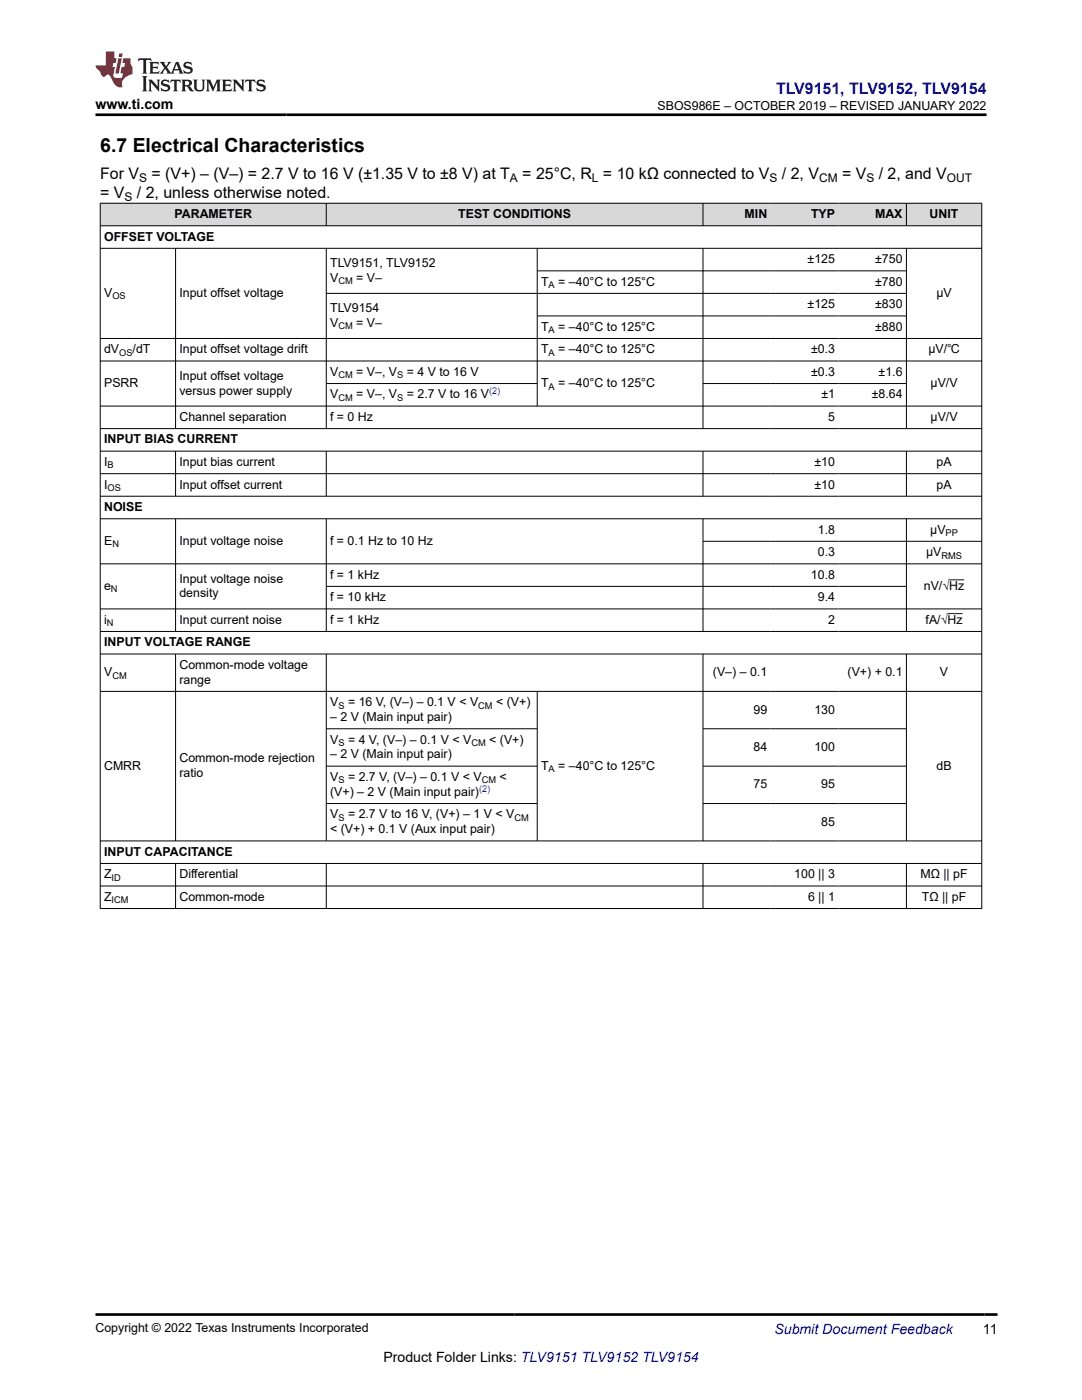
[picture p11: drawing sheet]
<svg xmlns="http://www.w3.org/2000/svg" width="216mm" height="279mm" viewBox="0 0 216 279" stroke-linecap="round" stroke-linejoin="round" font-family="sans-serif">
<defs><g id="words">
<text font-size="3.9" x="20" y="30.3">6.7 Electrical Characteristics</text>
<text font-size="3.2" fill="#00f" x="154.8" y="18.7">TLV9151, TLV9152, TLV9154</text>
<g font-size="3.2">
<text x="20" y="35.7">For V</text>
<text x="30.2" y="35.7">= (V+) – (V–) = 2.7 V to 16 V (±1.35 V to ±8 V) at T</text>
<text x="104.2" y="35.7">= 25°C, R = 10 kΩ connected to V</text>
<text x="156" y="35.7">/ 2, V</text>
<text x="168" y="35.7">= V</text>
<text x="175.3" y="35.7">/ 2, and V</text>
<text x="20" y="39.5">= V</text>
<text x="27.3" y="39.5">/ 2, unless otherwise noted.</text>
</g>
<g font-size="2.8">
<text x="19" y="21.8">www.ti.com</text>
<text x="196.1" y="266.1">11</text>
<text x="76.5" y="271.7">Product Folder Links: TLV9151 TLV9152 TLV9154</text>
</g>
<text font-size="2.8" fill="#00f" x="154.5" y="266.2">Submit Document Feedback</text>
<g font-size="2.5">
<text x="131.2" y="21.9">SBOS986E – OCTOBER 2019 – REVISED JANUARY 2022</text>
<text x="34.8" y="43.5">PARAMETER</text>
<text x="91.4" y="43.5">TEST CONDITIONS</text>
<text x="148.6" y="43.5">MIN</text>
<text x="161.8" y="43.5">TYP</text>
<text x="174.6" y="43.5">MAX</text>
<text x="185.5" y="43.5">UNIT</text>
<text x="20.8" y="48">OFFSET VOLTAGE</text>
<text x="65.9" y="53.3">TLV9151, TLV9152</text>
<text x="161.2" y="52.5">±125</text>
<text x="174.6" y="52.5">±750</text>
<text x="20.8" y="59.3">V</text>
<text x="35.8" y="59.3">Input offset voltage</text>
<text x="65.9" y="56.2">V</text>
<text x="71.1" y="56.2">= V–</text>
<text x="108" y="57">T</text>
<text x="111.4" y="57">= –40°C to 125°C</text>
<text x="174.6" y="57">±780</text>
<text x="186.8" y="59.3">µV</text>
<text x="65.9" y="62.3">TLV9154</text>
<text x="65.9" y="65.2">V</text>
<text x="71.1" y="65.2">= V–</text>
<text x="161.2" y="61.5">±125</text>
<text x="174.6" y="61.5">±830</text>
<text x="20.8" y="70.5">dV</text>
<text x="26.5" y="70.5">/dT</text>
<text x="35.8" y="70.5">Input offset voltage drift</text>
<text x="108" y="66">T</text>
<text x="108" y="70.5">T</text>
<text x="111.4" y="66">= –40°C to 125°C</text>
<text x="111.4" y="70.5">= –40°C to 125°C</text>
<text x="161.8" y="70.5">±0.3</text>
<text x="174.6" y="66">±880</text>
<text x="185.2" y="70.5">µV/℃</text>
<text x="20.8" y="77.3">PSRR</text>
<text x="35.8" y="75.8">Input offset voltage</text>
<text x="65.9" y="75">V</text>
<text x="71.1" y="75">= V–, V</text>
<text x="81.2" y="75">= 4 V to 16 V</text>
<text x="108" y="77.3">T</text>
<text x="111.4" y="77.3">= –40°C to 125°C</text>
<text x="161.8" y="75">±0.3</text>
<text x="175.3" y="75">±1.6</text>
<text x="185.7" y="77.3">μV/V</text>
<text x="35.8" y="78.7">versus power supply</text>
<text x="65.9" y="79.5">V</text>
<text x="71.1" y="79.5">= V–, V</text>
<text x="81.2" y="79.5">= 2.7 V to 16 V</text>
<text x="163.9" y="79.5">±1</text>
<text x="173.9" y="79.5">±8.64</text>
<text x="20.8" y="88.5">INPUT BIAS CURRENT</text>
<text x="35.8" y="84">Channel separation</text>
<text x="65.9" y="84">f = 0 Hz</text>
<text x="165.3" y="84">5</text>
<text x="185.7" y="84">µV/V</text>
<text x="20.8" y="93">I</text>
<text x="35.8" y="93">Input bias current</text>
<text x="162.5" y="93">±10</text>
<text x="186.9" y="93">pA</text>
<text x="20.8" y="97.5">I</text>
<text x="20.8" y="102">NOISE</text>
<text x="35.8" y="97.5">Input offset current</text>
<text x="162.5" y="97.5">±10</text>
<text x="186.9" y="97.5">pA</text>
<text x="163.2" y="106.5">1.8</text>
<text x="185.6" y="106.5">μV</text>
<text x="20.8" y="108.7">E</text>
<text x="35.8" y="108.7">Input voltage noise</text>
<text x="65.9" y="108.7">f = 0.1 Hz to 10 Hz</text>
<text x="163.2" y="111">0.3</text>
<text x="184.8" y="111">µV</text>
<text x="20.8" y="117.7">e</text>
<text x="35.8" y="116.3">Input voltage noise</text>
<text x="35.8" y="119.2">density</text>
<text x="65.9" y="115.5">f = 1 kHz</text>
<text x="65.9" y="120">f = 10 kHz</text>
<text x="161.8" y="115.5">10.8</text>
<text x="163.2" y="120">9.4</text>
<text x="184.3" y="117.7">nV/√Hz</text>
<text x="20.8" y="124.5">i</text>
<text x="35.8" y="124.5">Input current noise</text>
<text x="65.9" y="124.5">f = 1 kHz</text>
<text x="165.3" y="124.5">2</text>
<text x="184.7" y="124.5">fA/√Hz</text>
<text x="20.8" y="129">INPUT VOLTAGE RANGE</text>
<text x="20.8" y="135">V</text>
<text x="35.8" y="133.5">Common-mode voltage</text>
<text x="35.8" y="136.4">range</text>
<text x="142.3" y="135">(V–) – 0.1</text>
<text x="169.1" y="135">(V+) + 0.1</text>
<text x="187.6" y="135">V</text>
<text x="65.9" y="143.9">– 2 V (Main input pair)</text>
<text x="65.9" y="140.9">V</text>
<text x="69.4" y="140.9">= 16 V, (V–) – 0.1 V &lt; V</text>
<text x="99" y="140.9">&lt; (V+)</text>
<text x="150.4" y="142.4">99</text>
<text x="162.5" y="142.4">130</text>
<text x="65.9" y="148.4">V</text>
<text x="69.4" y="148.4">= 4 V, (V–) – 0.1 V &lt; V</text>
<text x="97.6" y="148.4">&lt; (V+)</text>
<text x="150.4" y="149.9">84</text>
<text x="162.5" y="149.9">100</text>
<text x="20.8" y="153.6">CMRR</text>
<text x="35.8" y="152.1">Common-mode rejection</text>
<text x="35.8" y="155.1">ratio</text>
<text x="65.9" y="151.4">– 2 V (Main input pair)</text>
<text x="65.9" y="155.9">V</text>
<text x="69.4" y="155.9">= 2.7 V, (V–) – 0.1 V &lt; V</text>
<text x="99.7" y="155.9">&lt;</text>
<text x="108" y="153.6">T</text>
<text x="111.4" y="153.6">= –40°C to 125°C</text>
<text x="186.9" y="153.6">dB</text>
<text x="65.9" y="158.8">(V+) – 2 V (Main input pair)</text>
<text x="150.4" y="157.3">75</text>
<text x="163.9" y="157.3">95</text>
<text x="65.9" y="166.3">&lt; (V+) + 0.1 V (Aux input pair)</text>
<text x="65.9" y="163.3">V</text>
<text x="69.4" y="163.3">= 2.7 V to 16 V, (V+) – 1 V &lt; V</text>
<text x="163.9" y="164.8">85</text>
<text x="20.8" y="170.8">INPUT CAPACITANCE</text>
<text x="20.8" y="175.3">Z</text>
<text x="20.8" y="179.8">Z</text>
<text x="35.8" y="175.3">Differential</text>
<text x="35.8" y="179.8">Common-mode</text>
<text x="158.5" y="175.3">100 || 3</text>
<text x="161.2" y="179.8">6 || 1</text>
<text x="183.7" y="175.3">MΩ || pF</text>
<text x="183.9" y="179.8">TΩ || pF</text>
<text x="19" y="265.9">Copyright © 2022 Texas Instruments Incorporated</text>
</g>
<g font-size="2.4">
<text x="24.9" y="40.1">S</text>
<text x="27.8" y="36.3">S</text>
<text x="101.7" y="36.3">A</text>
<text x="118.1" y="36.3">L</text>
<text x="153.6" y="36.3">S</text>
<text x="163.4" y="36.3">CM</text>
<text x="172.9" y="36.3">S</text>
<text x="188.9" y="36.3">OUT</text>
</g>
<g font-size="1.9">
<text x="22.4" y="59.8">OS</text>
<text x="67.5" y="56.7">CM</text>
<text x="109.5" y="57.5">A</text>
<text x="67.5" y="65.7">CM</text>
<text x="23.8" y="71">OS</text>
<text x="109.5" y="66.5">A</text>
<text x="109.5" y="71">A</text>
<text x="67.5" y="75.5">CM</text>
<text x="79.3" y="75.5">S</text>
<text x="109.5" y="77.7">A</text>
<text x="67.5" y="80">CM</text>
<text x="79.3" y="80">S</text>
<text x="21.5" y="93.5">B</text>
<text x="21.5" y="98">OS</text>
<text x="188.7" y="107">PP</text>
<text x="22.4" y="109.2">N</text>
<text x="187.9" y="111.5">RMS</text>
<text x="22.1" y="118.2">N</text>
<text x="21.3" y="125">N</text>
<text x="22.4" y="135.5">CM</text>
<text x="67.5" y="141.4">S</text>
<text x="95.4" y="141.4">CM</text>
<text x="67.5" y="148.9">S</text>
<text x="94.1" y="148.9">CM</text>
<text x="109.5" y="154.1">A</text>
<text x="67.5" y="156.4">S</text>
<text x="96.1" y="156.4">CM</text>
<text x="67.5" y="163.8">S</text>
<text x="102.6" y="163.8">CM</text>
<text x="22.3" y="175.8">ID</text>
<text x="22.3" y="180.3">ICM</text>
</g>
<g font-size="1.9" fill="#00f">
<text x="97.6" y="78.7">(2)</text>
<text x="95.6" y="158">(2)</text>
</g>
</g></defs>
<g fill="#d8d8d8">
<path d="M20 40.6h175.9v4.5h-175.9z" fill-rule="evenodd"/>
<path d="M20.1 40.6h44.9v4.4h-44.9z" fill-rule="evenodd"/>
<path d="M65.2 40.6h75v4.4h-75z" fill-rule="evenodd"/>
<path d="M140.3 40.6h13.5v4.4h-13.5z" fill-rule="evenodd"/>
<path d="M153.8 40.6h13.5v4.4h-13.5z" fill-rule="evenodd"/>
<path d="M167.3 40.6h13.5v4.4h-13.5z" fill-rule="evenodd"/>
<path d="M180.9 40.6h14.9v4.4h-14.9z" fill-rule="evenodd"/>
</g>
<g fill="none" stroke="#000" stroke-width=".2">
<path d="M19.9 40.6h176.1M19.9 45.1h176.1M19.9 49.6h176.1M20 40.5v140.9M35 49.6v36M65.1 40.5v4.6M65.1 49.6v36M107.2 49.6v31.5M107.2 54.1h73.7M140.3 40.5v4.6M140.3 49.6v36M180.9 40.5v4.6"/>
<path d="M180.9 49.6v36M180.9 58.6h-115.8M195.9 40.5v140.9M19.9 67.5h176.1M19.9 72h176.1M65.1 76.5h42.2M107.2 63.1h73.7M140.3 76.5h40.6M19.9 81h176.1M19.9 85.5h176.1M19.9 90h176.1M19.9 94.5h176.1"/>
<path d="M19.9 99h176.1M35 90v9.1M65.1 90v9.1M140.3 90v9.1M180.9 90v9.1M19.9 103.5h176.1M19.9 112.5h176.1M35 103.5v22.6M65.1 103.5v22.6M65.1 117h115.8M140.3 103.5v22.6M140.3 108h55.7"/>
<path d="M180.9 103.5v22.6M189.4 115.7h3M19.9 121.5h176.1M19.9 126h176.1M19.9 130.5h176.1M19.9 138h176.1M35 130.5v37.4M65.1 130.5v37.4M107.2 138v29.9M140.3 130.5v37.4M180.9 130.5v37.4M189.1 122.5h3"/>
<path d="M65.1 145.4h42.2M65.1 152.9h42.2M140.3 145.4h40.6M140.3 152.9h40.6M19.9 167.8h176.1M19.9 172.3h176.1M19.9 176.8h176.1M35 172.3v9.1M65.1 172.3v9.1M65.1 160.4h42.2M140.3 172.3v9.1M140.3 160.4h40.6"/>
<path d="M180.9 172.3v9.1M19.9 181.3h176.1"/>
</g>
<path d="M27.7 11.6l-.2 .6 .5-.2h.6v.1v2.2l-.2 .4h1l-.2-.4v-2.2v-.1h.5l.5 .2-.1-.6zM29.8 12.4l.2 .3v1.6l-.2 .4h1.9l.1-.6a1.08 1.08 0 0 1-1.3 .2v-.7h.6l.4 .2v-.7l-.4 .2h-.6v-.5l.2-.2a1 1 0 0 1 1 .3l-.1-.5zM31.8 12.4l1 1.1-1 1.2h.9l-.2-.2 .4-.8 .5 .8-.2 .2h1.6l-.2-.2 .1-.5h1l.1 .5-.1 .2h.9l-.2-.4-.8-1.9h-.5l-1 2.1-.8-1.1 .9-1h-.8l.2 .2-.5 .6-.3-.6 .1-.2zM35.2 12.8l.4 1h-.8zM36.8 12.5a.65 .65 0 0 0-.2 .7 .65 .65 0 0 0 .6 .5l.7 .1 .1 .3a.79 .79 0 0 1-.7 .4 .79 .79 0 0 1-.7-.5l.1 .7 .2-.1a.93 .93 0 0 0 1.1 0 .93 .93 0 0 0 .4-.9 1.46 1.46 0 0 0-1.2-.6l-.1-.3a1.09 1.09 0 0 1 1.2 .2l-.2-.6-.1 .1-.6-.2zM28.4 15.2l.2 .4v2.2l-.2 .4h1l-.2-.4v-2.2l.2-.4zM29.6 15.9l.2 .4v1.5l-.2 .4h.8l-.3-.4v-1.3l1.7 1.8v-2l.2-.4h-.8l.2 .2 .1 1.1-1.2-1.3zM32.3 16a.65 .65 0 0 0-.2 .8 .65 .65 0 0 0 .7 .4l.6 .2 .1 .2a.79 .79 0 0 1-.7 .4 .79 .79 0 0 1-.7-.5l.1 .7 .2-.1a.93 .93 0 0 0 1.1 .1 .93 .93 0 0 0 .4-1 1.46 1.46 0 0 0-1.2-.5l-.1-.4a1.09 1.09 0 0 1 1.2 .2l-.2-.6-.1 .1-.6-.1zM34.1 15.9l-.1 .6a.63 .63 0 0 1 .7-.3l.1 1.6-.3 .4h1l-.2-.4v-1.6a.66 .66 0 0 1 .8 .3l-.1-.6zM36.2 15.9l.2 .4v1.5l-.2 .4h.9l-.2-.2v-.7h.5l.1 .2a.79 .79 0 0 0 1.2 .6l-1-.9a.61 .61 0 0 0 .6-.6 .61 .61 0 0 0-.5-.7zM36.9 16.2h.2a.47 .47 0 0 1 .5 .1 .47 .47 0 0 1 .1 .5l-.2 .1-.6 .1zM38.5 15.9l.2 .2a2.27 2.27 0 0 0 .4 2 1.04 1.04 0 0 0 1.7-.7v-1.3l.2-.2h-.8l.2 .4v1.1a.6 .6 0 0 1-.6 .6 .6 .6 0 0 1-.6-.6v-1.1l.3-.4zM41.1 15.9l.2 .4v1.5l-.2 .4h.7l-.2-.4v-1.4l.9 1.9 .8-1.9v1.4l-.2 .4h1l-.3-.4v-1.5l.3-.4h-.8l-.7 1.5-.7-1.5zM44.3 15.9l.2 .4v1.5l-.2 .4h1.9l.1-.6a1.09 1.09 0 0 1-1.3 .2v-.7h.6l.4 .2v-.6l-.4 .2h-.6v-.6l.2-.1a1.01 1.01 0 0 1 1 .3l-.1-.6zM46.4 15.9l.3 .4v1.5l-.3 .4h.8l-.2-.4v-1.3l1.6 1.8v-2l.2-.4h-.7l.2 .2v1.1l-1.2-1.3zM49 15.9l-.1 .6a.63 .63 0 0 1 .8-.3v1.6l-.3 .4h1l-.2-.4v-1.6a.66 .66 0 0 1 .8 .3l-.1-.6zM51.4 16a.65 .65 0 0 0-.2 .8 .65 .65 0 0 0 .6 .4l.6 .2 .2 .2a.79 .79 0 0 1-.8 .4 .79 .79 0 0 1-.6-.5l.1 .7 .2-.1a.93 .93 0 0 0 1 .1 .93 .93 0 0 0 .5-1 1.46 1.46 0 0 0-1.3-.5l-.1-.4a1.09 1.09 0 0 1 1.3 .2l-.2-.6-.2 .1-.5-.1z" fill="#231f20"/>
<path d="M21.1 10.3v2.7h-2.1l.1 .4 .9 1a.95 .95 0 0 0 .9 .9 .59 .59 0 0 1 .6-.4 .59 .59 0 0 1 .5 .3l.4 .8a1.59 1.59 0 0 0 2.1 1.4 1.61 1.61 0 0 1 1-2.3l1-.3-.1-1.5a1.59 1.59 0 0 1-.4-1.7h-1.4l-.2 .9h.5l-.1 .9h-.5l-.2 .9v.3l.4 .1-.2 .9h-.6a.73 .73 0 0 1-1.1-.7l.3-1.5h-.5l.2-.9h.5l.2-.9h-.5v-1.3zM23.6 11.6l-.6 3.1h.7l.6-3.1zM23.8 10.7l-.1 .6h.7l.1-.6z" fill="#ed1c24"/>
<path d="M19 22.9h177.8M19 262.3h180" fill="none" stroke="#000" stroke-width=".53"/>
<use href="#words"/>
</svg>
